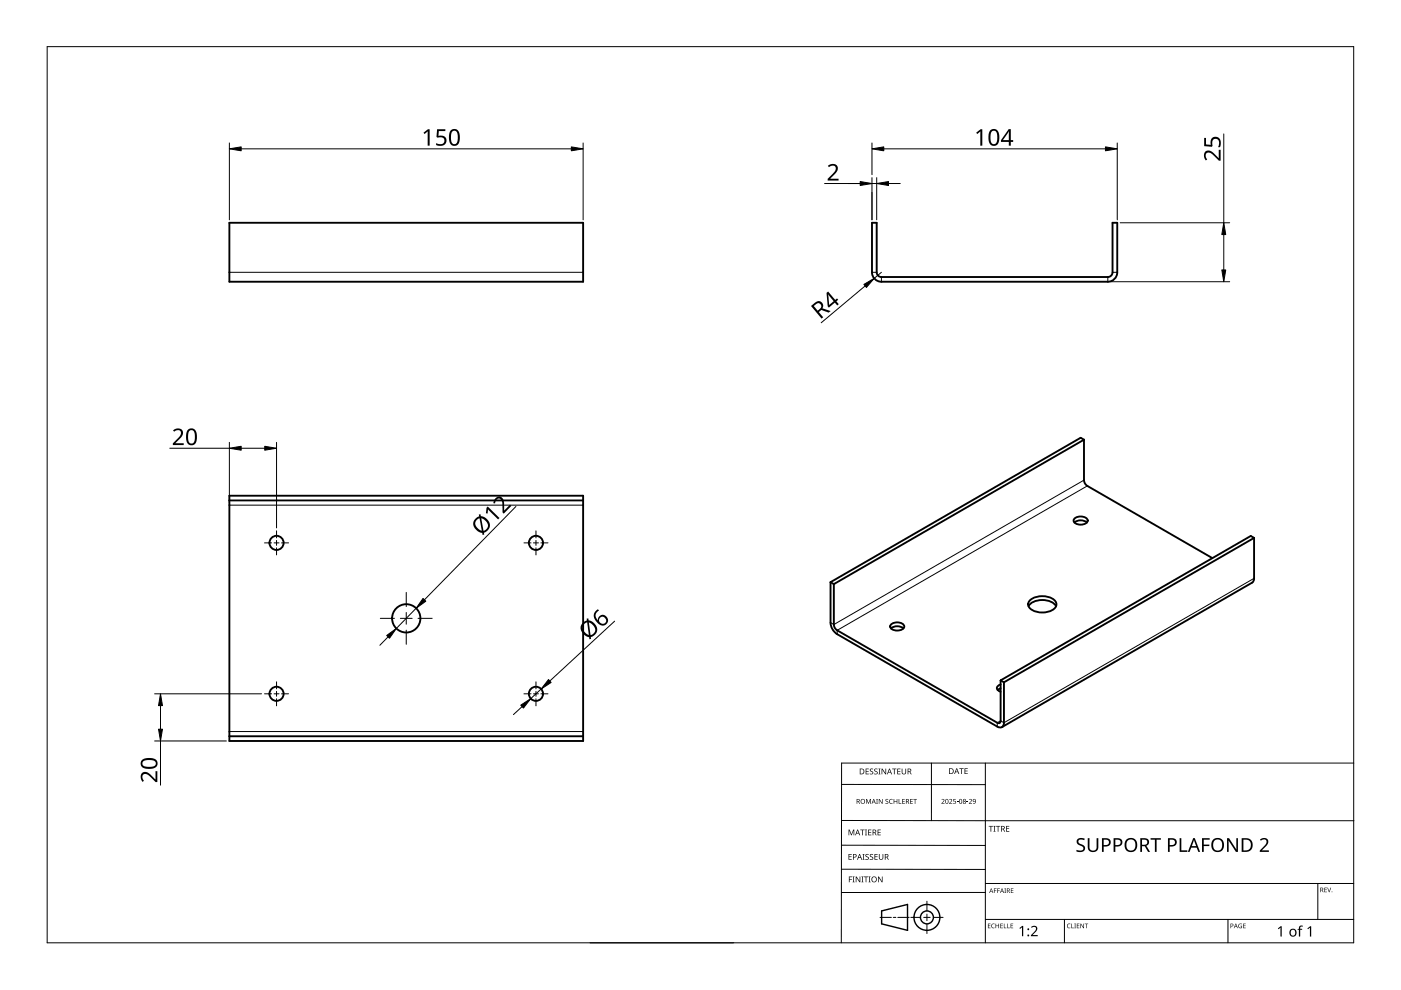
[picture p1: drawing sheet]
<svg xmlns="http://www.w3.org/2000/svg" width="297mm" height="210mm" viewBox="0 0 297 210" stroke-linecap="round" stroke-linejoin="round" font-family="sans-serif">
<g fill="none" stroke="#000" stroke-width=".4">
<path d="M48.6 47.2h75v12.5h-75zM184.9 47.2h1v10.5a1 1 0 0 0 1 1h48a1 1 0 0 0 1-1v-10.5h1v10.5a2 2 0 0 1-2 2h-48a2 2 0 0 1-2-2zM229.8 93.2v8.6l.1 .5 .4 .6 26.8 15.4M229.8 93.2l-53 30.6M229.8 93.2l-.7-.4-53 30.6M48.6 105.1h75v52h-75zM48.6 106.1h75M227.8 110.8a2.14 2.14 0 0 1 2.6 0M227.9 109.9a1.82 1.82 0 0 1 2.7 .5 1.73 1.73 0 0 1-3 0zM265.9 114v8.6l-.1 .6-.3 .3-53.1 30.7M265.9 114l-.7-.4-53.1 30.7M265.9 114l-53 30.7"/>
<path d="M176.1 123.4v8.6a3.1 3.1 0 0 0 1.4 2.5l33.9 19.6a.86 .86 0 0 0 1 .1 .86 .86 0 0 0 .5-1v-8.5M176.1 123.4l.7 .4M176.8 123.8v8.6l.2 .7 .3 .4 34.5 19.8 .3-.1v-.4v-8.5M188.9 133.2a2.14 2.14 0 0 1 2.6 0M189 132.3a1.82 1.82 0 0 1 2.7 .5 1.73 1.73 0 0 1-3 0zM218.1 128.5a3.9 3.9 0 0 1 4.7-.9l.9 .6 .2 .3M218.3 127.4a4.2 4.2 0 0 1 5.4 0 1.33 1.33 0 0 1-.8 2.1 4.3 4.3 0 0 1-4.6-.6 1.1 1.1 0 0 1 0-1.5zM48.6 156.1h75M212.1 145.9l-.6 .4M212.1 145.1a.76 .76 0 0 0-.7 .8 .76 .76 0 0 0 .7 .8M212.1 144.3l.8 .4"/>
<circle cx="58.6" cy="115.1" r="1.5"/>
<circle cx="113.6" cy="115.1" r="1.5"/>
<circle cx="86.1" cy="131.1" r="3"/>
<circle cx="58.6" cy="147.1" r="1.5"/>
<circle cx="113.6" cy="147.1" r="1.5"/>
</g>
<path d="M48.6 57.7h75M184.9 57.7h1M186.9 58.7v1M234.9 58.7v1M235.9 57.7h1M48.6 107.1h75M229.8 101.8l-53 30.6-.7-.4M230.5 103l-53 30.6v.9M265.9 122.6l-53 30.6-.8-.4-.7 .4v.9M48.6 155.1h75" fill="none" stroke="#000" stroke-width=".21"/>
<path d="M10 9.9h277v190h-277z" fill="none" stroke="#000" stroke-width=".21"/>
<g fill="none" stroke="#000" stroke-width=".21">
<path d="M178.4 179.2l30.5 .1M178.4 166.3l30.5 .1M178.5 174h108.6M197.5 161.8v12.2M208.9 161.8v38.1M287 161.8h-108.6v38.1M125.1 199.9h30.5M178.4 184.3h30.5M186.6 194.5h2.4M189.4 194.5h.5M190.4 194.5h2.4M193.1 194.5h2.1"/>
<path d="M195.8 194.5h1.4M196.5 191.1v2M196.5 193.8v1.4M196.5 195.9v2M197.9 194.5h2.1M208.9 189.2h-30.5M208.9 187.3h78.1M208.9 194.9h78.1M225.7 194.9v5M260.4 194.9v5M279.4 187.3v7.6"/>
</g>
<g fill="none" stroke="#000" stroke-width=".3">
<path d="M186.9 193.1l5.5-1.3v5.5l-5.5-1.4z"/>
<circle cx="196.5" cy="194.5" r="1.37"/>
<circle cx="196.5" cy="194.5" r="2.74"/>
</g>
<g fill="#000">
<path d="M179.9 175.9h.2l.4 1 .4-1h.2v1.2h-.1v-1.1l-.4 1.1h-.2l-.4-1.1 .1 1.1h-.2zM182.4 175.9h.9v.1h-.4v1.1h-.1v-1.1h-.4zM183.4 175.9h.4l-.1 .1v1l.1 .1h-.4l.1-.1v-1zM183.6 169.4h.2l.3 .8 .4-.8h.2v1h-.2v-.9l-.4 .9-.4-.9 .1 .9h-.2zM183.5 163h.7v.1h-.5v.4h.5v.1h-.5v.4h.5v.2h-.7zM184.1 175.9h.6v.1h-.5v.4h.5v.1h-.5v.5h.5v.1h-.6zM184.5 163.1l.4-.2 .2 .1v.1a.25 .25 0 0 0-.4-.1 .25 .25 0 0 0 0 .4 .4 .4 0 0 1 .5 .3 .4 .4 0 0 1-.3 .5 .4 .4 0 0 1-.5-.2h.1a.27 .27 0 0 0 .4 .1 .27 .27 0 0 0-.1-.4l-.3-.3zM185.4 163.1l.4-.2 .3 .1-.1 .1a.25 .25 0 0 0-.4-.1 .25 .25 0 0 0 0 .4 .4 .4 0 0 1 .5 .3 .4 .4 0 0 1-.3 .5 .4 .4 0 0 1-.5-.2h.1a.27 .27 0 0 0 .4 .1 .27 .27 0 0 0 0-.4l-.4-.3zM185.8 169.4h.3l-.1 .1v.8l.1 .1h-.3l.1-.1zM186.2 163h.5l-.2 .1v1l.2 .1h-.5l.2-.1v-1zM186.1 175.9h.6v.1h-.5v.4h.5v.1h-.5v.5h.5v.1h-.6zM186.3 169.4h.2l.5 .8v-.8h.1v1h-.1l-.6-.8v.8h-.1z"/>
<path d="M186.9 163h.2l.6 1v-1h.2v1.2h-.2l-.6-1v1h-.2zM187.8 169.5l.3-.1h.2v.2a.25 .25 0 0 0-.3-.1 .25 .25 0 0 0-.1 .3 .25 .25 0 0 0 .3 .1 .32 .32 0 0 1 0 .5 .32 .32 0 0 1-.5-.1 .25 .25 0 0 0 .4 .1 .25 .25 0 0 0 0-.4l-.3-.2zM188.6 169.5l.4-.1h.3l-.1 .2a.41 .41 0 0 0-.6 .3 .41 .41 0 0 0 .6 .4 .48 .48 0 0 1-.6-.1 .48 .48 0 0 1 0-.7zM189.1 163h1v.1h-.4v1.1h-.2v-1.1h-.4zM189.5 169.4h.1v.4h.5v-.4h.1v1h-.1v-.5h-.5v.5h-.1zM190.5 169.4h.2v.9h.4v.1h-.6zM190.2 163h.7v.1h-.5v.4h.5v.1h-.5v.4h.5v.2h-.7zM191.3 169.4h.5v.1h-.4v.3h.4v.1h-.4v.4h.4v.1h-.5zM191.2 163h.1v.8a.32 .32 0 0 0 .3 .3 .32 .32 0 0 0 .4-.4v-.7h.1v.7a.47 .47 0 0 1-.5 .5 .47 .47 0 0 1-.4-.5zM193 169.4h.5v.1h-.4v.3h.4v.1h-.4v.4h.4v.1h-.5zM193.6 169.4h.8v.1h-.3v.9h-.2v-.9h-.3zM199.6 169.5a.37 .37 0 0 1 .6 0 .37 .37 0 0 1-.2 .6l-.2 .2h.5v.1h-.7l.3-.4a.27 .27 0 0 0 .2-.3 .27 .27 0 0 0-.4-.1z"/>
<path d="M201.2 169.5a.37 .37 0 0 1 .6 0 .37 .37 0 0 1-.2 .6l-.2 .2h.5v.1h-.7l.3-.4a.27 .27 0 0 0 .3-.3 .27 .27 0 0 0-.5-.1zM202.1 169.4h.5v.1h-.4v.3a.34 .34 0 0 1 .5 .2 .34 .34 0 0 1-.2 .4 .34 .34 0 0 1-.4-.1 .29 .29 0 0 0 .4 0 .29 .29 0 0 0 0-.4 .29 .29 0 0 0-.4 0zM202.9 170l.3 .1zM203.4 162.9h.9v.1h-.4v1.1h-.1v-1.1h-.4zM204.9 170l.4 .1zM204.5 162.9h.7v.1h-.5v.4h.4v.1h-.4v.5h.5v.1h-.7zM205.4 169.5a.37 .37 0 0 1 .6 0 .37 .37 0 0 1-.2 .6l-.2 .2h.5v.1h-.7l.3-.4a.27 .27 0 0 0 .3-.3 .27 .27 0 0 0-.5-.1zM209.6 175.1h.9v.2h-.3v1h-.2v-1h-.4zM210.6 175.1h.5l-.2 .1v1l.2 .1h-.5l.2-.1v-1zM211.2 175.1h.9v.2h-.4v1h-.2v-1h-.3zM213.3 175.1h.7v.2h-.5v.3h.5v.2h-.5v.4h.5v.1h-.7zM228.4 178a1.38 1.38 0 0 1 1.6-.2l-.1 .3-.4-.1a.55 .55 0 0 0-.9 .3 .55 .55 0 0 0 .7 .7 .88 .88 0 0 1 .7 1.1 .88 .88 0 0 1-1.2 .6l-.6-.2v-.3h.2a.82 .82 0 0 0 1.3-.3l-.1-.4-.5-.2a.88 .88 0 0 1-.7-1.3z"/>
<path d="M230.6 177.7h.4v1.9a.76 .76 0 0 0 .7 .7 .76 .76 0 0 0 .8-.7v-1.9h.4v1.9a1.12 1.12 0 0 1-1.2 1.1 1.12 1.12 0 0 1-1.1-1.1zM180 185.8h.7v.2h-.6v.4h.5v.1h-.5v.6h-.1zM179.9 181.1h.7v.1h-.5v.4h.4v.1h-.4v.5h.5v.1h-.7zM180.8 185.8h.4l-.1 .2v.9l.1 .2h-.4l.1-.2v-.9zM181.4 185.8h.2l.7 1.1v-1.1h.1v1.3h-.2l-.6-1v1h-.2zM182.6 185.8h.5l-.2 .2v.9l.2 .2h-.5l.2-.2v-.9zM182.9 181.1h.4l-.1 .1v1l.1 .1h-.4l.1-.1v-1zM183.2 185.8h.9v.2h-.4v1.1h-.2v-1.1h-.3zM183.5 181.2l.5-.1h.2v.2a.25 .25 0 0 0-.4-.1 .25 .25 0 0 0 0 .4 .4 .4 0 0 1 .4 .3 .4 .4 0 0 1-.2 .4 .4 .4 0 0 1-.5-.2 .27 .27 0 0 0 .5 .1 .27 .27 0 0 0-.1-.4l-.4-.3zM184.2 185.8h.4l-.1 .2v.9l.1 .2h-.4l.1-.2v-.9zM184.5 181.2l.4-.1h.2v.2a.25 .25 0 0 0-.4-.1 .25 .25 0 0 0 0 .4 .4 .4 0 0 1 .5 .3 .4 .4 0 0 1-.3 .4 .4 .4 0 0 1-.5-.2h.1a.27 .27 0 0 0 .4 .1 .27 .27 0 0 0-.1-.4l-.3-.3zM185.4 181.1h.7v.1h-.5v.4h.5v.1h-.5v.5h.5v.1h-.7z"/>
<path d="M186.2 185.8h.1l.7 1.1v-1.1h.1v1.3h-.2l-.6-1v1h-.1zM186.3 181.1h.2v.8a.32 .32 0 0 0 .3 .3 .32 .32 0 0 0 .3-.3v-.8h.2v.8a.47 .47 0 0 1-.5 .4 .47 .47 0 0 1-.5-.4zM209.5 195.8h.5l-.4 .1v.3h.4l-.4 .1v.4l.4 .1h-.5zM210.3 196l.3-.2 .3 .1v.1a.39 .39 0 0 0-.6 .3 .39 .39 0 0 0 .6 .4 .46 .46 0 0 1-.7-.1 .46 .46 0 0 1 .1-.6zM210.7 188.4h.6l-.4 .1v.3h.4l-.4 .1v.4h-.2zM211.4 188.4h.6l-.4 .1v.3h.4l-.4 .1v.4h-.2zM211.1 195.8h.1v.4h.5v-.4h.1v1h-.1v-.5h-.5v.5h-.1zM212.1 195.8h.5l-.4 .1v.3h.4l-.4 .1v.4l.4 .1h-.5zM212.8 195.8h.2v.9l.4 .1h-.6zM212.9 188.4h.4l-.1 .1 .1 .8h-.4l.2-.1zM213.6 195.8h.1v.9l.4 .1h-.5zM214.3 195.8h.5l-.4 .1v.3h.4l-.4 .1v.4l.4 .1h-.5z"/>
<path d="M214.3 188.4h.6l-.5 .1v.3h.4l-.4 .1v.3l.5 .1h-.6zM216.1 196.8l.6-.5h.2v2.2h-.2v-1.9l-.4 .4zM218.6 196.5a.76 .76 0 0 1 1.2 0 .76 .76 0 0 1-.3 1.2l-.6 .6h1.1v.2h-1.4v-.2l.8-.8a.52 .52 0 0 0 .2-.8 .52 .52 0 0 0-.9 0zM226.3 196l.4-.2 .3 .1-.1 .1a.39 .39 0 0 0-.6 .3 .39 .39 0 0 0 .6 .4 .46 .46 0 0 1-.6-.1 .46 .46 0 0 1 0-.6zM227.1 195.8h.2v.9l.4 .1h-.6zM227.8 195.8h.3l-.1 .1 .1 .9h-.3l.1-.1zM228.3 195.8h.5l-.4 .1v.3h.4l-.4 .1v.4l.4 .1h-.5zM229.1 195.8h.1l.5 .8v-.8h.1v1h-.1l-.5-.8v.8h-.1zM230 195.8h.7l-.3 .1v.9h-.1v-.9zM243.9 177.7h2.2v.3h-.9v2.6h-.3v-2.6h-1zM250.1 177.7h.4v2.6h1.2v.3h-1.6zM254.9 177.7h1.6v.3h-1.3v1.1h1.2v.3h-1.2v1.2h-.3z"/>
<path d="M260.2 177.7h.4l1.5 2.4v-2.4h.4v2.9h-.5l-1.5-2.4v2.4h-.3zM262.7 196l.6-.1-.1 .1a.4 .4 0 0 0-.5 .3 .4 .4 0 0 0 .5 .4v-.3l-.2-.1h.3v.5a.53 .53 0 0 1-.7-.1 .53 .53 0 0 1 .1-.7zM263.6 195.8h.5l-.4 .1v.3h.4l-.4 .1v.4l.4 .1h-.5zM267.1 178a.97 .97 0 0 1 1.1-.3 .97 .97 0 0 1 .7 .9l-.3 .6-1 1.1h1.4v.3h-1.9v-.3l1.1-1.2a.67 .67 0 0 0 .2-1 .67 .67 0 0 0-1.1 .2zM270.9 196.8l.6-.4h.2v2.2h-.2v-1.9l-.4 .3zM275.5 196.4l.7-.1v.2h-.4l-.1 .2v.2h.4v.2h-.4v1.5h-.3v-1.5h-.3l.3-.2zM277.2 196.8l.6-.4h.2v2.2h-.3v-1.9l-.4 .3zM280.8 188.2h.5l-.4 .1v.3h.4l-.4 .1v.4l.4 .1h-.5zM281.4 188.2h.1l.3 .8 .3-.8h.1l-.3 1h-.1z"/>
<path d="M181.6 169.4h.3a.29 .29 0 0 1 .4 .2 .29 .29 0 0 1-.2 .4l.3 .4h-.2l-.2-.4h-.2v.4h-.2zM181.8 169.5v.4h.1a.2 .2 0 0 0 .2-.2 .2 .2 0 0 0-.2-.2z"/>
<path d="M181.8 175.9h.1l.5 1.2h-.2l-.1-.4h-.5l-.2 .4h-.1zM181.8 176l-.2 .6h.4z"/>
<path d="M182.3 163h.4a.61 .61 0 0 1 .6 .6 .61 .61 0 0 1-.7 .6h-.3zM182.4 163.1v.9h.2a.48 .48 0 0 0 .5-.4 .48 .48 0 0 0-.5-.5z"/>
<path d="M182.4 169.9a.51 .51 0 0 1 1 0 .51 .51 0 0 1-1 0zM182.6 169.9a.4 .4 0 0 0 .8 0 .4 .4 0 0 0-.8 0z"/>
<path d="M185 175.9h.3a.35 .35 0 0 1 .5 .2 .35 .35 0 0 1-.3 .5l.4 .5h-.2l-.3-.5h-.2v.5h-.2zM185.2 176v.5h.1a.23 .23 0 0 0 .3-.3 .23 .23 0 0 0-.3-.2z"/>
<path d="M185.2 169.4l.5 1-.3-.3h-.4l-.2 .3zM185.2 169.5l-.1 .5h.3z"/>
<path d="M188.5 163h.2l.4 1.2h-.1l-.2-.4h-.5l-.1 .4h-.2zM188.6 163.1l-.2 .6h.4z"/>
<path d="M192.1 169.4h.3a.29 .29 0 0 1 .3 .2 .29 .29 0 0 1-.2 .4l.3 .4h-.1l-.3-.4h-.2v.4h-.1zM192.2 169.5v.4h.2a.2 .2 0 0 0 .2-.2 .2 .2 0 0 0-.3-.2z"/>
<path d="M192.4 163h.4a.35 .35 0 0 1 .4 .2 .35 .35 0 0 1-.2 .4l.3 .6h-.2l-.3-.5h-.2v.5h-.2zM192.6 163.1v.4h.2a.23 .23 0 0 0 .3-.2 .23 .23 0 0 0-.3-.2z"/>
<path d="M200.5 169.5l.4-.1 .2 .2v.5l-.2 .3h-.3l-.2-.2zM200.6 169.6v.1a.37 .37 0 0 0-.1 .4 .37 .37 0 0 0 .4 .2 .4 .4 0 0 0 .1-.5 .4 .4 0 0 0-.4-.2z"/>
<path d="M201.2 162.9h.4a.61 .61 0 0 1 .6 .6 .61 .61 0 0 1-.6 .6h-.4zM201.4 163v1h.1a.48 .48 0 0 0 .5-.5 .48 .48 0 0 0-.4-.5z"/>
<path d="M202.8 162.9h.1l.5 1.2h-.2l-.1-.4h-.5l-.1 .4h-.2zM202.8 163l-.1 .6h.3z"/>
<path d="M203.5 169.5l.3-.1 .2 .2v.5l-.2 .3h-.3l-.1-.2zM203.5 169.6v.1a.37 .37 0 0 0-.1 .4 .37 .37 0 0 0 .4 .2 .4 .4 0 0 0 .1-.5 .4 .4 0 0 0-.4-.2z"/>
<path d="M204.2 169.5a.29 .29 0 0 1 .5-.1 .29 .29 0 0 1-.1 .5 .29 .29 0 0 1 .1 .4 .29 .29 0 0 1-.4 0 .29 .29 0 0 1 .1-.4zM204.3 170.2a.2 .2 0 0 0 .4 0 .2 .2 0 0 0-.4 0zM204.3 169.7a.17 .17 0 0 0 .3 0 .17 .17 0 0 0-.3 0z"/>
<path d="M206.3 169.5a.49 .49 0 0 1 .6 .4 .49 .49 0 0 1-.4 .5l-.2-.1h.4l.1-.4a.32 .32 0 0 1-.5 .1 .32 .32 0 0 1 0-.5zM206.3 169.7a.25 .25 0 0 0 .5 0 .25 .25 0 0 0-.5 0z"/>
<path d="M212.3 175.1h.3a.35 .35 0 0 1 .4 .3 .35 .35 0 0 1-.2 .4l.3 .5h-.2l-.3-.5h-.2v.5h-.1zM212.4 175.2v.5h.2a.23 .23 0 0 0 .3-.2 .23 .23 0 0 0-.3-.3z"/>
<path d="M233.6 177.7h.8a.92 .92 0 0 1 1.1 .9 .92 .92 0 0 1-1.2 .9h-.3v1.1h-.4zM234 178v1.2a.73 .73 0 0 0 .8-.1 .73 .73 0 0 0 .3-.8l-.4-.2z"/>
<path d="M236.1 177.7h.8a.92 .92 0 0 1 1.1 .9 .92 .92 0 0 1-1.2 .9h-.3v1.1h-.4zM236.5 178v1.2a.73 .73 0 0 0 .8-.1 .73 .73 0 0 0 .2-.8l-.3-.2z"/>
<path d="M238.8 178.1a1.44 1.44 0 0 1 1.9-.2 1.44 1.44 0 0 1 .3 1.9 1.39 1.39 0 0 1-1.8 .8 1.39 1.39 0 0 1-.7-1.9zM239.1 178.2a1.23 1.23 0 0 0 .6 2.1 1.23 1.23 0 0 0 1-.9 1.23 1.23 0 0 0-.5-1.3l-.6-.1z"/>
<path d="M241.8 177.7h.8a.84 .84 0 0 1 1 .6 .84 .84 0 0 1-.6 1l.8 1.3h-.4l-.7-1.2h-.6v1.2h-.3zM242.1 178v1.1h.5a.56 .56 0 0 0 .6-.5 .56 .56 0 0 0-.7-.6z"/>
<path d="M247.6 177.7h.8a.92 .92 0 0 1 1.1 .9 .92 .92 0 0 1-1.2 .9h-.3v1.1h-.4zM248 178v1.2a.73 .73 0 0 0 .8-.1 .73 .73 0 0 0 .3-.8l-.4-.2z"/>
<path d="M257.2 178.1a1.44 1.44 0 0 1 1.8-.2 1.44 1.44 0 0 1 .4 1.9 1.39 1.39 0 0 1-1.8 .8 1.39 1.39 0 0 1-.7-1.9zM257.5 178.2a1.23 1.23 0 0 0 .6 2.1 1.23 1.23 0 0 0 1-.9 1.23 1.23 0 0 0-.5-1.3l-.7-.1z"/>
<path d="M263.3 177.7h.9a1.46 1.46 0 0 1 1.4 1.5 1.46 1.46 0 0 1-1.5 1.4h-.8zM263.6 178v2.3h.4a1.14 1.14 0 0 0 1.2-1.1 1.14 1.14 0 0 0-1.1-1.2z"/>
<path d="M180.8 181.1h.4a.41 .41 0 0 1 .4 .5 .41 .41 0 0 1-.6 .2v.5h-.2zM181 181.2v.5a.29 .29 0 0 0 .5-.3 .29 .29 0 0 0-.5-.2z"/>
<path d="M182.2 181.1h.1l.5 1.2h-.2l-.1-.4h-.5l-.1 .4h-.2zM182.3 181.2l-.2 .6h.3z"/>
<path d="M184.7 186.5a.61 .61 0 0 1 1.2 0 .61 .61 0 0 1-1.2 0zM184.9 186.5a.45 .45 0 0 0 .9 0 .45 .45 0 0 0-.9 0z"/>
<path d="M187.6 181.1h.3a.35 .35 0 0 1 .5 .2 .35 .35 0 0 1-.3 .4l.4 .6h-.2l-.3-.5h-.3v.5h-.1zM187.7 181.2v.5h.2a.23 .23 0 0 0 .3-.3 .23 .23 0 0 0-.3-.2z"/>
<path d="M210.1 188.4l.5 .9-.2-.3h-.4l-.3 .3zM210.2 188.5l-.2 .4h.3z"/>
<path d="M212.4 188.4l.5 .9-.3-.3h-.3l-.3 .3zM212.4 188.5l-.1 .4h.3z"/>
<path d="M213.5 188.4h.2a.28 .28 0 0 1 .4 .2 .28 .28 0 0 1-.2 .3l.3 .4-.4-.4h-.2v.4h-.1zM213.6 188.5v.3h.1a.19 .19 0 0 0 .3-.2 .19 .19 0 0 0-.3-.1z"/>
<path d="M253 177.7h.3l1.1 2.9h-.3l-.4-.9h-1.1l-.4 .9h-.4zM253.1 178.1l-.4 1.3h.9z"/>
<path d="M260.9 195.8h.2a.32 .32 0 0 1 .4 .4 .32 .32 0 0 1-.5 .2v.4h-.1zM261 195.9v.4a.24 .24 0 0 0 .4-.2 .24 .24 0 0 0-.4-.2z"/>
<path d="M262 195.8l.4 1-.2-.3h-.4l-.2 .3zM262 196l-.1 .4h.3z"/>
<path d="M273.6 197.1a.82 .82 0 0 1 1.2 .1 .82 .82 0 0 1-.2 1.2 .82 .82 0 0 1-1.2-.4zM273.8 197.2a.6 .6 0 0 0-.1 .8 .6 .6 0 0 0 .8 .2l.1-.3a.53 .53 0 0 0-.1-.6 .53 .53 0 0 0-.7-.1z"/>
<path d="M279.9 188.2h.3a.28 .28 0 0 1 .3 .2 .28 .28 0 0 1-.1 .3l.2 .5-.3-.4h-.2v.4h-.2zM280.1 188.3v.4h.1a.19 .19 0 0 0 .2-.2 .19 .19 0 0 0-.2-.2z"/>
<circle cx="218" cy="198.3" r=".2"/>
<circle cx="218" cy="197" r=".2"/>
<circle cx="282.4" cy="189.1" r=".09"/>
</g>
<g fill="none" stroke="#000" stroke-width=".21">
<path d="M56.1 115.1h1.5M58.1 115.1h1.1M58.6 112.6v1.5M58.6 114.6v1M58.6 116.2v1.5M59.7 115.1h1.5M111.1 115.1h1.5M113.1 115.1h1.1M113.6 112.6v1.5M113.6 114.6v1M113.6 116.2v1.5M114.7 115.1h1.5"/>
<path d="M80.6 131.1h3M84.9 131.1h2.5M86.1 125.6v3M86.1 129.9v2.5M86.1 133.6v3M88.6 131.1h3M56.1 147.1h1.5M58.1 147.1h1.1M58.6 144.6v1.5M58.6 146.6v1M58.6 148.2v1.5M59.7 147.1h1.5"/>
<path d="M111.1 147.1h1.5M113.1 147.1h1.1M113.6 144.6v1.5M113.6 146.6v1M113.6 148.2v1.5M114.7 147.1h1.5"/>
</g>
<g fill="none" stroke="#000" stroke-width=".21">
<path d="M48.6 30.3v16.3M51.1 31.6h70M123.6 30.3v16.3M174.8 38.9h11.1M184.9 30.3v6.7M184.9 37.7v8.9M185.9 37.7v8.9M187.4 31.6h47M188.4 38.9h2.5M236.9 30.3v16.3M259.5 28.4v18.8M186.9 57.7l-1.6 1.3"/>
<path d="M235.5 59.7h25.2M237.5 47.2h23.2M259.5 49.7v7.5M183.4 60.6l-9.3 7.8M36 95h12.6M48.6 93.8v12.7M51.1 95h5M58.6 93.8v18.1M109.4 107.4l-19.4 19.8M82.3 135l-1.8 1.8M88.2 129l-4.2 4.2M130.3 131.7l-13.7 12.7"/>
<path d="M32.8 147.1h22.7M32.8 157.1h15.2M34 149.6v5M34 157.1v9.4M110.7 149.8l-1.8 1.7M114.7 146.1l-2.2 2"/>
</g>
<g fill="#000" stroke="#000" stroke-width=".21">
<path d="M48.6 31.6l2.5-.5v.9zM121.1 31.1l2.5 .5-2.5 .4zM182.4 38.5l2.5 .4-2.5 .4zM184.9 31.6l2.5-.5v.9zM185.9 38.9l2.5-.4v.8zM234.4 31.1l2.5 .5-2.5 .4zM259.5 47.2l.4 2.5h-.9zM259 57.2h.9l-.4 2.5zM183.2 60.3l2.1-1.3-1.6 1.9zM48.6 95l2.5-.4v.9zM56.1 94.6l2.5 .4-2.5 .5zM82 134.7l2-1.5-1.4 2.1z"/>
<path d="M89.7 126.9l.6 .6-2.1 1.5zM34 147.1l.4 2.5h-.8zM33.6 154.6h.8l-.4 2.5zM110.4 149.5l2.1-1.4-1.5 2zM116.3 144.1l.6 .6-2.2 1.4z"/>
</g>
<g fill="#000">
<path d="M89.8 28.1l.9-.7h.4v3.5h-.4v-3.1l-.7 .6zM92.7 27.4h1.7v.4h-1.4v1a1.17 1.17 0 0 1 1.7 1 1.17 1.17 0 0 1-1.6 1.1l-.6-.2v-.4a1.03 1.03 0 0 0 1.7-.5 .93 .93 0 0 0-1.4-.6l-.3-.2zM175.5 35.2a1.16 1.16 0 0 1 1.4-.5 1.16 1.16 0 0 1 .7 1.2l-.3 .7-1.3 1.3h1.8v.4h-2.3v-.4l1.1-1.1a.98 .98 0 0 0 .2-1.6l-.4-.1-.7 .3zM207 28.1l.9-.7h.4v3.5h-.5l.1-3.1-.7 .6zM255.3 29.2h.4v1.4l1 .1a1.17 1.17 0 0 1 1-1.7 1.17 1.17 0 0 1 1.1 1.6l-.1 .6h-.5a1.03 1.03 0 0 0 .3-1 1.03 1.03 0 0 0-.8-.8 .93 .93 0 0 0-.6 1.5l-.1 .2-1.7-.1zM255.5 32.2a1.5 1.5 0 0 1 2.2 .6l.7 .7v-1.7h.4v2.3h-.4l-1.1-1.1a.98 .98 0 0 0-1.6-.3l-.1 .5 .4 .6-.3 .2a1.46 1.46 0 0 1-.2-1.8zM36.7 91.2a1.16 1.16 0 0 1 1.3-.4 1.16 1.16 0 0 1 .8 1.2l-.3 .6-1.3 1.4h1.8v.4h-2.4v-.4l1.1-1.1a.98 .98 0 0 0 .3-1.7h-.5l-.6 .3zM103.4 107.4l2.5 2.4-.3 .3-2.1-2.1-.1 .9-.4-.1 .2-1.2zM105.1 105.6a1.09 1.09 0 0 1 1.3-.1 1.09 1.09 0 0 1 .5 1.2v1.5l1.2-1.2 .3 .3-1.6 1.6-.3-.2v-1.6a.98 .98 0 0 0-1-1.4l-.3 .4-.2 .6h-.4zM30.1 163.9a1.5 1.5 0 0 1 2.1 .6l.8 .8v-1.8h.4v2.3h-.4l-1.1-1.1a.98 .98 0 0 0-1.7-.2v.4l.3 .7-.3 .2a1.47 1.47 0 0 1-.1-1.9z"/>
<path d="M95.6 27.6a1.16 1.16 0 0 1 1.3-.1 1.16 1.16 0 0 1 .6 1.2 1.69 1.69 0 0 1-1 2.2 1.27 1.27 0 0 1-1.3-1.5l.1-1.2zM95.9 27.9a2.16 2.16 0 0 0 .3 2.6 .82 .82 0 0 0 .9-1 1.35 1.35 0 0 0-.8-1.8z"/>
<path d="M210 27.6a1.16 1.16 0 0 1 1.3-.1 1.16 1.16 0 0 1 .6 1.2 1.69 1.69 0 0 1-1 2.2 1.27 1.27 0 0 1-1.3-1.5v-1.1zM210.3 27.9a2.16 2.16 0 0 0 .2 2.6 .82 .82 0 0 0 .9-1 1.35 1.35 0 0 0-.7-1.8z"/>
<path d="M213.9 27.4h.4v2.3h.5v.4h-.5v.8h-.4v-.8h-1.7v-.4zM213.9 27.8l-1.3 1.9h1.3z"/>
<path d="M172 64.9l.7-.6a1 1 0 0 1 1.4-.3 1 1 0 0 1 .3 1.4l1.7 .6-.4 .3-1.6-.6-.5 .5 .9 1.1-.3 .3zM172.5 64.9l.9 1 .4-.4a.67 .67 0 0 0 .2-1 .67 .67 0 0 0-1.1 .1z"/>
<path d="M175.2 62.1l.4-.3 1.5 1.8 .4-.3 .2 .3-.4 .3 .5 .6-.3 .3-.5-.6-1.3 1-.2-.2zM175.6 62.4l.2 2.3 1-.8z"/>
<path d="M39.9 91.1a1.16 1.16 0 0 1 1.3-.1 1.16 1.16 0 0 1 .5 1.2 1.69 1.69 0 0 1-1 2.2 1.27 1.27 0 0 1-1.3-1.6l.2-1.1zM40.1 91.4a2.16 2.16 0 0 0 .3 2.6 .82 .82 0 0 0 .9-1 1.35 1.35 0 0 0-.7-1.8z"/>
<path d="M101.5 109.1l.4-.1v.4a1.81 1.81 0 0 1 1.9 1.4 1.81 1.81 0 0 1-1 2.1h-.2l.1 .4-.4 .1-.1-.4a1.84 1.84 0 0 1-1.7-1.2 1.84 1.84 0 0 1 .5-2l.6-.3zM102 109.9l.5 2.6a1.23 1.23 0 0 0 1-1.1 1.23 1.23 0 0 0-.8-1.2zM101.1 110.2l-.2 .2a1.34 1.34 0 0 0 .8 2l.5 .1-.5-2.6z"/>
<path d="M124.4 131.2l.3-.1 .1 .4a1.81 1.81 0 0 1 1.7 1.5 1.81 1.81 0 0 1-1 2l-.2 .1v.4h-.3l-.1-.4a1.84 1.84 0 0 1-1.6-1.3 1.84 1.84 0 0 1 .5-2l.6-.2zM124.8 132l.4 2.7a1.23 1.23 0 0 0 1-1.1 1.23 1.23 0 0 0-.7-1.3zM123.9 132.3l-.2 .2a1.34 1.34 0 0 0 .7 1.9l.4 .2-.3-2.6z"/>
<path d="M126.4 129.4l.4-.2 .2 .2a1.18 1.18 0 0 0-.2 2.1 1.08 1.08 0 0 1 1.1-1.2 1.08 1.08 0 0 1 1 1.3 1.22 1.22 0 0 1-1 1 1.22 1.22 0 0 1-1.3-.6 1.64 1.64 0 0 1-.2-2.6zM127 131.5a.76 .76 0 0 0 1.5 0 .76 .76 0 0 0-1.5 0z"/>
<path d="M30.1 161.2a2.6 2.6 0 0 1 3.2 .2 1.22 1.22 0 0 1-.2 1.3 1.22 1.22 0 0 1-1.3 .3 1.53 1.53 0 0 1-2-1zM30.4 161.4a.75 .75 0 0 0 0 .9 .75 .75 0 0 0 .9 .3l1-.1a.69 .69 0 0 0 .7-.6 .69 .69 0 0 0-.7-.7h-1.3z"/>
</g>
</svg>
